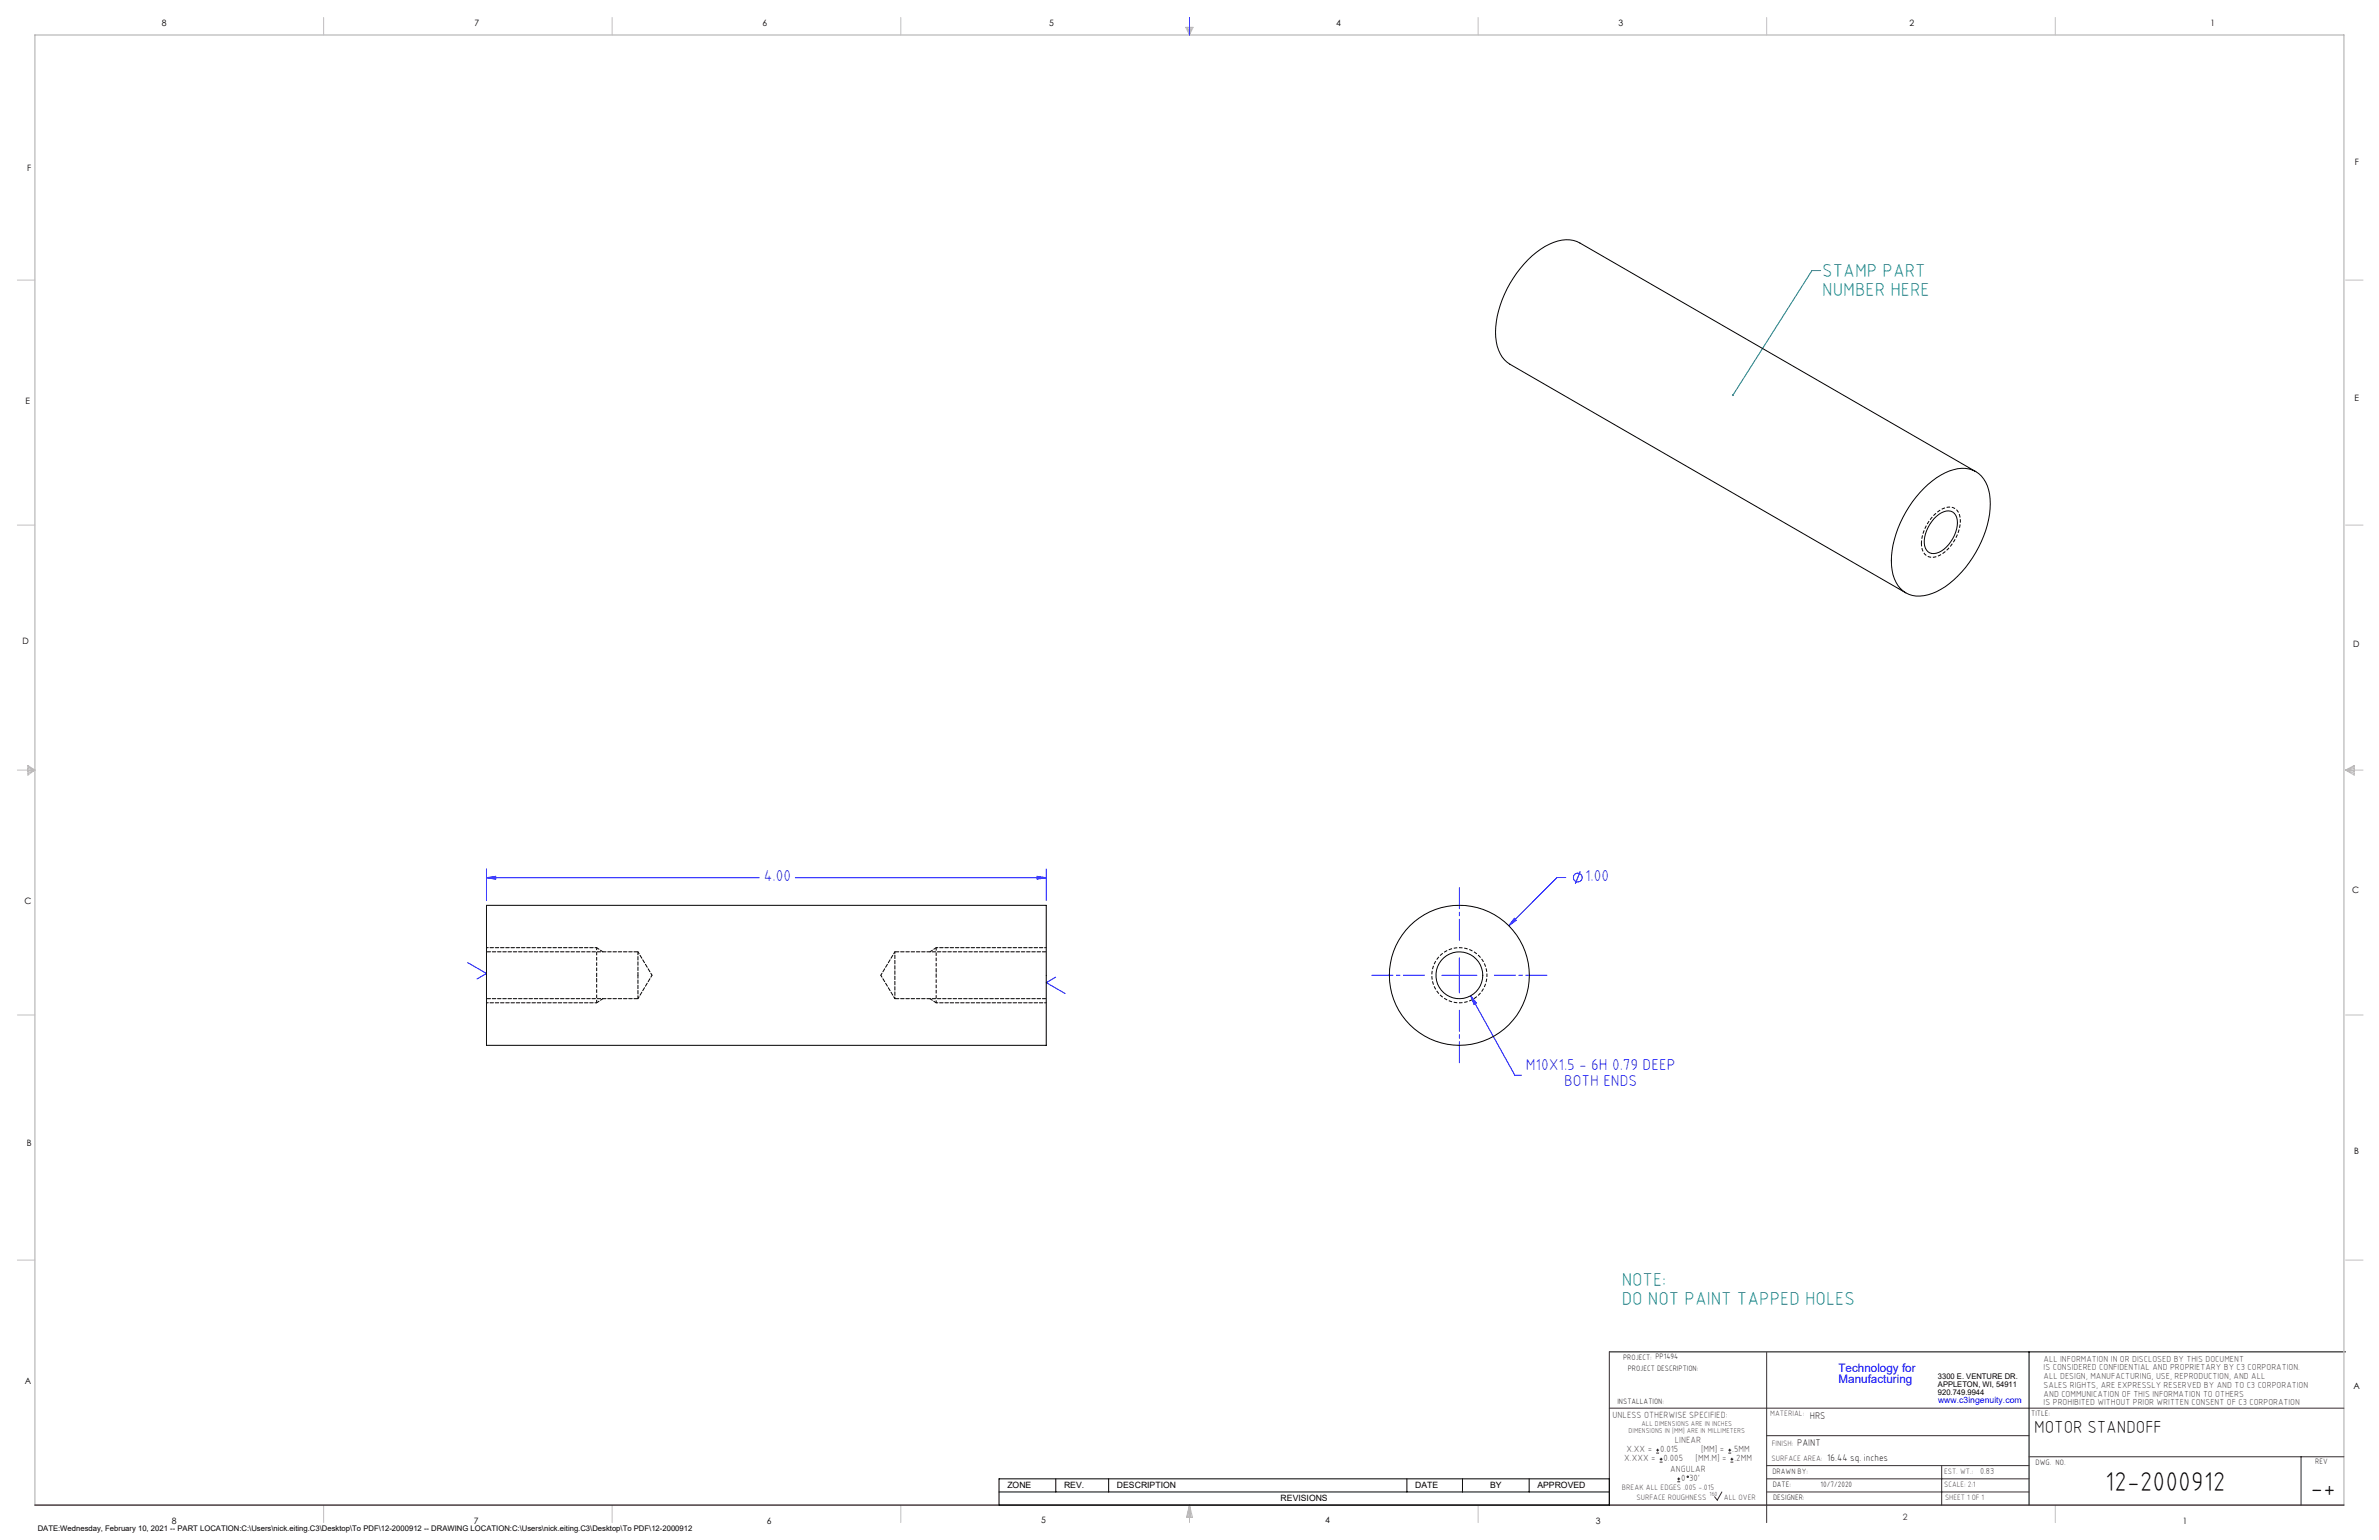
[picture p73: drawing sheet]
<svg xmlns="http://www.w3.org/2000/svg" width="864mm" height="559mm" viewBox="0 0 864 559" stroke-linecap="round" stroke-linejoin="round" font-family="sans-serif">
<defs><g id="words">
<g font-size="9.9">
<text x="764.2" y="541.1">12-2000912</text>
<text x="838.7" y="543.2">-+</text>
</g>
<g font-size="6.8" fill="#008080">
<text x="661.5" y="100.5">STAMP PART</text>
<text x="661.5" y="107.3">NUMBER HERE</text>
<text x="588.7" y="466.5">NOTE:</text>
<text x="588.7" y="473.4">DO NOT PAINT TAPPED HOLES</text>
</g>
<text font-size="6.3" x="738.4" y="519.9">MOTOR STANDOFF</text>
<g font-size="5.7" fill="#00f">
<text x="277.2" y="319.6">4.00</text>
<text x="575.4" y="319.5">1.00</text>
<text x="553.9" y="388.4">M10X1.5 - 6H 0.79 DEEP</text>
<text x="567.8" y="394.1">BOTH ENDS</text>
</g>
<g font-size="4.2" fill="#00f">
<text x="667.4" y="497.7">Technology for</text>
<text x="667.4" y="502">Manufacturing</text>
</g>
<g font-size="3.5">
<text x="657" y="514.9">HRS</text>
<text x="652.4" y="524.7">PAINT</text>
<text x="663.3" y="530.1">16.44 sq. inches</text>
</g>
<g font-size="3.3" fill="#382c30">
<text x="585.4" y="514.4">UNLESS OTHERWISE SPECIFIED:</text>
<text x="590.4" y="526.8">X.XX =</text>
<text x="602.6" y="526.8">0.015</text>
<text x="608" y="523.6">LINEAR</text>
<text x="617.5" y="526.8">[MM] =</text>
<text x="628.8" y="526.8">.5MM</text>
<text x="589.6" y="530.1">X.XXX =</text>
<text x="603.9" y="530.1">0.005</text>
<text x="606.3" y="534">ANGULAR</text>
<text x="615.5" y="530.1">[MM.M] =</text>
<text x="629.6" y="530.1">.2MM</text>
<text x="610.3" y="537.3">0</text>
<text x="613.2" y="537.3">30'</text>
</g>
<g font-size="3.2">
<text x="58.8" y="9.6">8</text>
<text x="172.3" y="9.5">7</text>
<text x="276.8" y="9.5">6</text>
<text x="380.9" y="9.6">5</text>
<text x="485" y="9.5">4</text>
<text x="587.5" y="9.5">3</text>
<text x="693.1" y="9.5">2</text>
<text x="802.4" y="9.5">1</text>
<text x="854.9" y="59.8">F</text>
<text x="9.9" y="62">F</text>
<text x="9.3" y="146.5">E</text>
<text x="854.7" y="145.5">E</text>
<text x="8.2" y="233.6">D</text>
<text x="854.3" y="234.9">D</text>
<text x="8.9" y="328.1">C</text>
<text x="853.9" y="324.1">C</text>
<text x="9.7" y="415.8">B</text>
<text x="854.6" y="418.6">B</text>
<text x="9" y="502">A</text>
<text x="854.3" y="503.9">A</text>
<text x="62.3" y="552.9">8</text>
<text x="172" y="552.9">7</text>
<text x="278.3" y="552.9">6</text>
<text x="377.9" y="552.8">5</text>
<text x="481" y="552.8">4</text>
<text x="579.3" y="552.8">3</text>
<text x="792.4" y="552.8">1</text>
</g>
<g font-size="3.2" fill="#382c30">
<text x="741.9" y="494.1">ALL INFORMATION IN OR DISCLOSED BY THIS DOCUMENT</text>
<text x="741.9" y="497.3">IS CONSIDERED CONFIDENTIAL AND PROPRIETARY BY C3 CORPORATION.</text>
<text x="741.9" y="500.4">ALL DESIGN, MANUFACTURING, USE, REPRODUCTION, AND ALL</text>
<text x="741.9" y="503.6">SALES RIGHTS, ARE EXPRESSLY RESERVED BY AND TO C3 CORPORATION</text>
<text x="741.9" y="506.8">AND COMMUNICATION OF THIS INFORMATION TO OTHERS</text>
<text x="741.9" y="510">IS PROHIBITED WITHOUT PRIOR WRITTEN CONSENT OF C3 CORPORATION</text>
<text x="718.8" y="534.7">0.83</text>
<text x="690.7" y="551.6">2</text>
</g>
<text font-size="3.1" fill="#00f" x="703.5" y="509.2">www.c3ingenuity.com</text>
<g font-size="3.1">
<text x="365.7" y="540">ZONE</text>
<text x="386.3" y="540">REV.</text>
<text x="405.5" y="540">DESCRIPTION</text>
<text x="464.9" y="544.8">REVISIONS</text>
<text x="513.7" y="540">DATE</text>
<text x="540.9" y="540">BY</text>
<text x="558.1" y="540">APPROVED</text>
</g>
<g font-size="2.8">
<text x="589.2" y="493.3">PROJECT: PP1494</text>
<text x="590.9" y="497.3">PROJECT DESCRIPTION:</text>
<text x="703.5" y="500.5">3300 E. VENTURE DR.</text>
<text x="703.5" y="503.3">APPLETON, WI, 54911</text>
<text x="587.1" y="509.6">INSTALLATION:</text>
<text x="703.5" y="506.2">920.749.9944</text>
<text x="737.3" y="513.8">TITLE:</text>
<text x="738.9" y="531.5">DWG. NO.</text>
<text x="840.5" y="531.3">REV</text>
<text x="643.4" y="534.9">DRAWN BY:</text>
<text x="643.5" y="539.7">DATE:</text>
<text x="660.9" y="539.6">10/7/2020</text>
<text x="643.6" y="544.4">DESIGNER:</text>
<text x="13.7" y="555.5">DATE:Wednesday, February 10, 2021 -- PART LOCATION:C:\Users\nick.eiting.C3\Desktop\To PDF\12-2000912 -- DRAWING LOCATION:C:\Users\nick.eiting.C3\Desktop\To PDF\12-2000912</text>
</g>
<g font-size="2.8" fill="#382c30">
<text x="642.6" y="513.8">MATERIAL:</text>
<text x="643.2" y="524.8">FINISH:</text>
<text x="643.1" y="530.1">SURFACE AREA:</text>
<text x="705.7" y="534.7">EST. WT.:</text>
<text x="705.7" y="539.7">SCALE: 2:1</text>
<text x="588.8" y="540.5">BREAK ALL EDGES .005 -.015</text>
<text x="594" y="544.2">SURFACE ROUGHNESS</text>
<text x="625.8" y="544.2">ALL OVER</text>
<text x="706.1" y="544.4">SHEET 1 OF 1</text>
</g>
<g font-size="2.5" fill="#382c30">
<text x="591.2" y="520.1">DIMENSIONS IN [MM] ARE IN MILLIMETERS</text>
<text x="595.9" y="517.3">ALL DIMENSIONS ARE IN INCHES</text>
</g>
<text font-size="2.2" fill="#382c30" x="620.6" y="542.9">160</text>
</g></defs>
<path d="M584.2 490.5h267.3M736.6 490.5v55.6M362.7 536.6h221.5v9.5h-221.5zM383.3 536.6v4.8M402.4 536.6v4.8M510.7 536.6v4.8M530.9 536.6v4.8M555.1 536.6v4.8M362.7 541.4h221.5" fill="none" stroke="#000" stroke-width=".36"/>
<g fill="none" stroke="#c0c0c0" stroke-width=".36">
<path d="M117.5 6.4v6.3M222.2 6.4v6.3M327 6.4v6.3M430.4 9.9h2.7l-1.3 2.8zM430.9 9.9l.9 2.8M431.2 9.9l.6 2.8M432.1 9.9l-.3 2.8M432.6 9.9l-.8 2.8M536.6 6.4v6.3M641.3 6.4v6.3M746.1 6.4v6.3M6.3 101.6h6.4"/>
<path d="M851.5 101.6h6.3M6.3 190.5h6.4M851.5 190.5h6.3M6.3 279.4h6.4M10.1 277.7l2.6 1.7-2.6 1.9zM10.1 278.2l2.6 1.2M10.1 278.8l2.6 .6M12.7 279.4l-2.6 1.2M12.7 279.4l-2.6 .5M851.5 279.4h6.3M851.5 279.4l3.1 .5M851.5 279.4l3.1 1.2"/>
<path d="M851.5 279.4l3.1-1.7v3.6zM854.6 278.8l-3.1 .6M854.6 278.2l-3.1 1.2M6.3 368.3h6.4M851.5 368.3h6.3M6.3 457.2h6.4M851.5 457.2h6.3M117.5 546.1v6.4M222.2 546.1v6.4M327 546.1v6.4M431.8 546.1v6.4M431.8 546.1l1.1 4.5h-2.2z"/>
<path d="M431.8 546.1l.6 4.5M431.8 546.1l-.9 4.5M431.8 546.1l-.4 4.5M431.8 546.1l.3 4.5M536.6 546.1v6.4M746.1 546.1v6.4"/>
</g>
<path d="M12.7 546.1v-533.4h838.2v533.4" fill="none" stroke="#c0c0c0" stroke-width=".5"/>
<g fill="none" stroke="#00f" stroke-width=".36">
<path d="M431.8 6.4v6.3M176.6 318.5l3.3-.5v1zM176.6 315.3v11.4M176.6 318.5h99M288.7 318.5h91.1M376.5 318l3.3 .5-3.3 .5zM379.8 315.3v11.4M568.4 318.4h-3.2l-17.5 17.5M573.7 316.2l-1.8 4.5M549.7 333.2l.7 .7-2.7 2zM169.8 349.3l6.8 3.9-3.4 2M383.2 354.6l-3.4 2 6.8 3.9"/>
<path d="M523.4 353.9h12.7M529.8 347.6v12.7M533.9 361.3l2 2.7-.8 .5zM533.9 361.3l16 28.9h2.4"/>
<circle cx="572.8" cy="318.4" r="1.59"/>
</g>
<path d="M584.2 490.5v55.6M641.3 490.7v61.8M584.2 511h266.7M641.3 520.9h95.3M641.3 531.8h95.3M641.3 536.6h95.3M704.8 531.8v14.3M736.6 528.6h114.3M835.3 528.6v17.5M625.1 541.4l-1.7 2.9-1-1.2M641.3 541.4h95.3" fill="none" stroke="#382c30" stroke-width=".36"/>
<path d="M12.7 546.1h838.2" fill="none" stroke="#382c30" stroke-width=".5"/>
<path d="M697.5 197.2a15 15 0 0 1 8.6-13 3.9 3.9 0 0 1 5.4 3.7 14.8 14.8 0 0 1-8.5 14.1 3.9 3.9 0 0 1-5.4-3.6l-.1-1.2M216.6 355.4v8.5M339.8 352.4v-8.5" fill="none" stroke="#000" stroke-width=".36" stroke-dasharray="1.3 .6" stroke-dashoffset=".2" stroke-linecap="butt"/>
<path d="M216.6 343.9v10M339.8 363.9v-10" fill="none" stroke="#000" stroke-width=".36" stroke-dasharray="1.3 .6" stroke-dashoffset=".4" stroke-linecap="butt"/>
<path d="M539.8 353.9a10 10 0 0 0-14.8-8.8 10 10 0 0 0-.7 17.1 10 10 0 0 0 15.4-7.4l.1-.9" fill="none" stroke="#000" stroke-width=".36" stroke-dasharray="1.3 .6" stroke-dashoffset=".7" stroke-linecap="butt"/>
<path d="M218.8 345.4l-2.2-1.5M339.8 343.9l-2.2 1.5M216.6 363.9l2.2-1.5M337.6 362.4l2.2 1.5" fill="none" stroke="#000" stroke-width=".36" stroke-dasharray="1.3 .6" stroke-dashoffset=".2"/>
<path d="M216.6 343.9h-40M379.8 343.9h-40M176.6 363.9h40M339.8 363.9h40" fill="none" stroke="#000" stroke-width=".36" stroke-dasharray="1.3 .6" stroke-dashoffset=".6"/>
<path d="M216.6 353.9v1.5M339.8 353.9v-1.5" fill="none" stroke="#000" stroke-width=".36" stroke-dasharray="1.3 .6" stroke-dashoffset=".7"/>
<path d="M660.9 98.2h-3.1l-28.7 45.2" fill="none" stroke="#008080" stroke-width=".36"/>
<path d="M517.1 353.9h-19.1M529.8 341.2v-19.1M542.5 353.9h19M529.8 366.6v19" fill="none" stroke="#00f" stroke-width=".36" stroke-dasharray="15.2 1.3 1.3 1.3" stroke-dashoffset="7.6"/>
<path d="M628.9 143.1a.34 .34 0 0 1 .5 .3 .34 .34 0 0 1-.5 .3l.2-.3-.3 .1z" fill="#008080"/>
<g fill="#00f">
<path d="M376.5 318l3.3 .5-3.3 .5zM176.6 318.5l3.3-.5v1z"/>
<path d="M549.7 333.2l-2 2.7 2.7-2zM533.9 361.3l1.2 3.2 .8-.5z"/>
</g>
<g fill="none" stroke="#000" stroke-width=".36">
<path d="M698.4 177.2a20.6 20.6 0 0 1 15.1-7.2 10 10 0 0 1 8.7 9.3 36.9 36.9 0 0 1-10.1 28.2 23.4 23.4 0 0 1-15.2 8.8 9.5 9.5 0 0 1-9.7-7.8 32 32 0 0 1 4.6-22.7l2.4-3.7zM717.2 171.1l-143.7-82.9a11.7 11.7 0 0 0-11.1 .4 39.1 39.1 0 0 0-19.2 28.2 17.1 17.1 0 0 0 2.9 13.8l2 1.6 143.7 82.9M702.1 188.2a5.9 5.9 0 0 1 6.8-2.4 6.1 6.1 0 0 1 1 7.3 11 11 0 0 1-7.8 7.8 3.8 3.8 0 0 1-3.6-4.9l.9-3.5 1.1-2.2zM176.6 328.5h203.2v50.8h-203.2z"/>
<circle cx="529.8" cy="353.9" r="25.4"/>
<circle cx="529.8" cy="353.9" r="8.5"/>
</g>
<path d="M324.9 345.4v17" fill="none" stroke="#000" stroke-width=".36" stroke-dasharray="1.3 .6" stroke-dashoffset=".7"/>
<path d="M231.6 353.9v-8.5M231.6 362.4v-8.5" fill="none" stroke="#000" stroke-width=".36" stroke-dasharray="1.3 .6" stroke-dashoffset=".2"/>
<path d="M231.6 345.4h-55M379.8 345.4h-54.9M176.6 362.4h55M324.9 362.4h54.9" fill="none" stroke="#000" stroke-width=".36" stroke-dasharray="1.3 .6" stroke-dashoffset="-.2"/>
<path d="M236.7 353.9l-5.1-8.5M319.7 353.9l5.2 8.5M324.9 345.4l-5.2 8.5M231.6 362.4l5.1-8.5" fill="none" stroke="#000" stroke-width=".36" stroke-dasharray="1.3 .6" stroke-dashoffset=".4"/>
<g fill="none" stroke="#382c30" stroke-width=".36">
<path d="M601.2 527.3h1.1M601.2 526.2h1.1M601.7 525.7v1M602.5 530.5h1M602.5 529.5h1M603 529v1M608.9 537.7h1M608.9 536.6h1M609.4 536.1v1.1M627.4 527.3h1M627.4 526.2h1M627.9 525.7v1"/>
<path d="M628.2 530.5h1M628.2 529.5h1M628.7 529v1"/>
<circle cx="612.7" cy="535.9" r=".27"/>
</g>
<use href="#words"/>
</svg>
